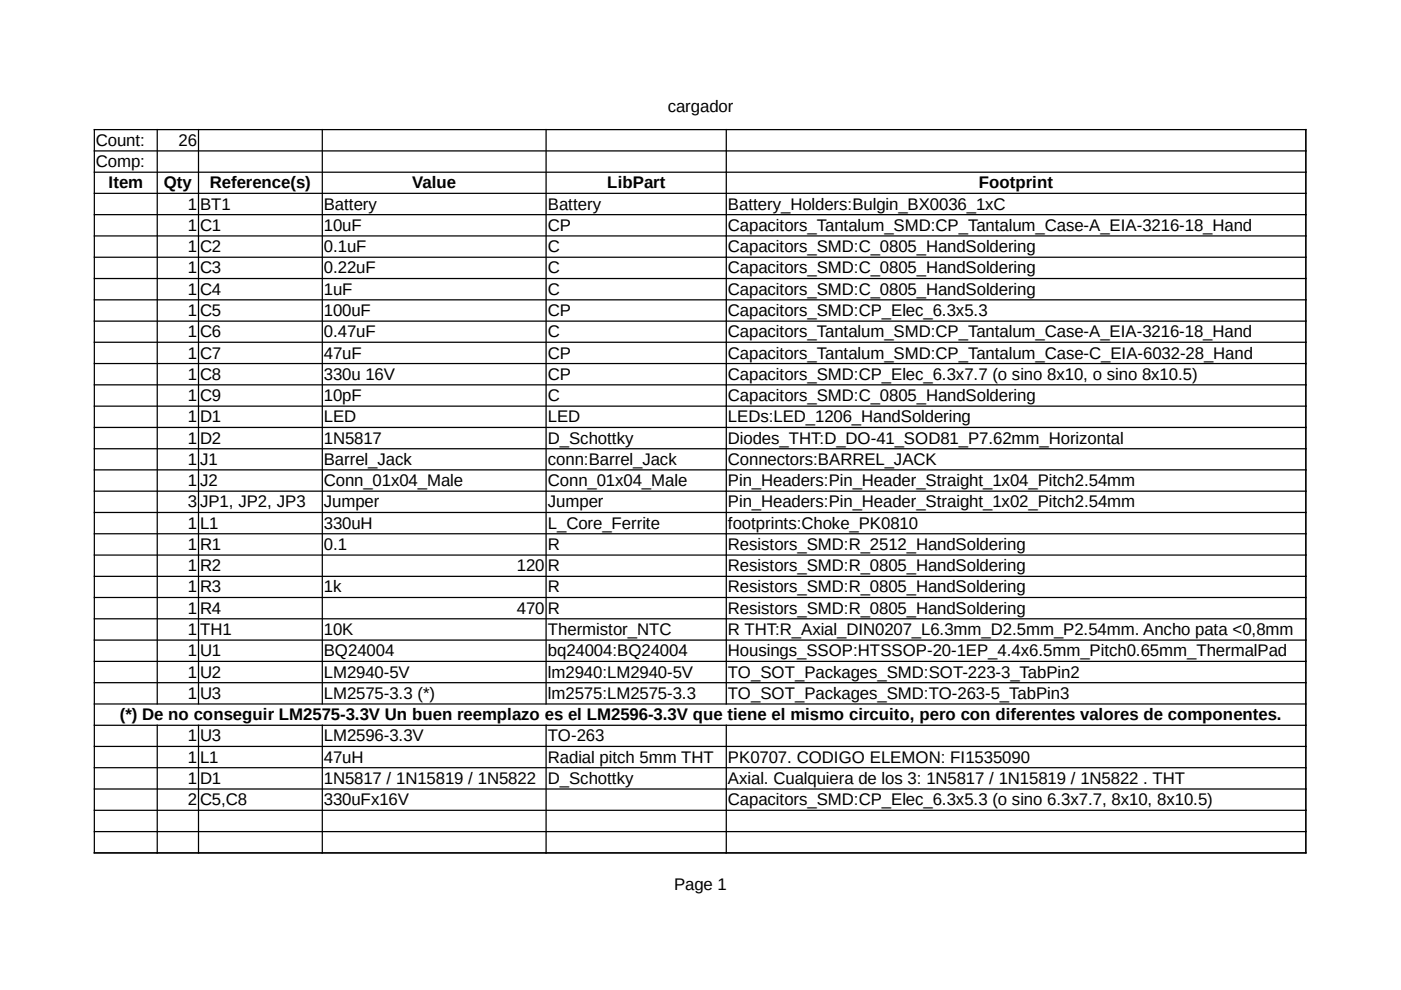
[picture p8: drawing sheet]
<svg xmlns="http://www.w3.org/2000/svg" width="297mm" height="210mm" viewBox="0 0 297 210" stroke-linecap="round" stroke-linejoin="round" font-family="sans-serif">
<defs><g id="words">
<g font-size="3.6">
<text x="141.6" y="23.7">cargador</text>
<text x="20.3" y="30.9">Count:</text>
<text x="20.3" y="35.4">Comp:</text>
<text x="37.9" y="30.9">26</text>
<text x="23" y="39.9">Item</text>
<text x="34.7" y="39.9">Qty</text>
<text x="44.5" y="39.9">Reference(s)</text>
<text x="87.4" y="39.9">Value</text>
<text x="128.8" y="39.9">LibPart</text>
<text x="207.5" y="39.9">Footprint</text>
<text x="39.8" y="44.5">1</text>
<text x="42.4" y="44.5">BT1</text>
<text x="68.7" y="44.5">Battery</text>
<text x="116.2" y="44.5">Battery</text>
<text x="154.3" y="44.5">Battery_Holders:Bulgin_BX0036_1xC</text>
<text x="39.8" y="48.9">1</text>
<text x="39.8" y="53.4">1</text>
<text x="42.4" y="48.9">C1</text>
<text x="42.4" y="53.4">C2</text>
<text x="68.7" y="48.9">10uF</text>
<text x="68.7" y="53.4">0.1uF</text>
<text x="116.2" y="48.9">CP</text>
<text x="116.2" y="53.4">C</text>
<text x="154.3" y="48.9">Capacitors_Tantalum_SMD:CP_Tantalum_Case-A_EIA-3216-18_Hand</text>
<text x="154.3" y="53.4">Capacitors_SMD:C_0805_HandSoldering</text>
<text x="39.8" y="57.9">1</text>
<text x="42.4" y="57.9">C3</text>
<text x="68.7" y="57.9">0.22uF</text>
<text x="116.2" y="57.9">C</text>
<text x="154.3" y="57.9">Capacitors_SMD:C_0805_HandSoldering</text>
<text x="39.8" y="62.5">1</text>
<text x="42.4" y="62.5">C4</text>
<text x="68.7" y="62.5">1uF</text>
<text x="116.2" y="62.5">C</text>
<text x="154.3" y="62.5">Capacitors_SMD:C_0805_HandSoldering</text>
<text x="39.8" y="67">1</text>
<text x="39.8" y="71.5">1</text>
<text x="42.4" y="67">C5</text>
<text x="42.4" y="71.5">C6</text>
<text x="68.7" y="67">100uF</text>
<text x="68.7" y="71.5">0.47uF</text>
<text x="116.2" y="67">CP</text>
<text x="116.2" y="71.5">C</text>
<text x="154.3" y="67">Capacitors_SMD:CP_Elec_6.3x5.3</text>
<text x="154.3" y="71.5">Capacitors_Tantalum_SMD:CP_Tantalum_Case-A_EIA-3216-18_Hand</text>
<text x="39.8" y="76">1</text>
<text x="42.4" y="76">C7</text>
<text x="68.7" y="76">47uF</text>
<text x="116.2" y="76">CP</text>
<text x="154.3" y="76">Capacitors_Tantalum_SMD:CP_Tantalum_Case-C_EIA-6032-28_Hand</text>
<text x="39.8" y="80.5">1</text>
<text x="42.4" y="80.5">C8</text>
<text x="68.7" y="80.5">330u 16V</text>
<text x="116.2" y="80.5">CP</text>
<text x="154.3" y="80.5">Capacitors_SMD:CP_Elec_6.3x7.7 (o sino 8x10, o sino 8x10.5)</text>
<text x="39.8" y="85">1</text>
<text x="39.8" y="89.5">1</text>
<text x="42.4" y="85">C9</text>
<text x="42.4" y="89.5">D1</text>
<text x="68.7" y="85">10pF</text>
<text x="68.7" y="89.5">LED</text>
<text x="116.2" y="85">C</text>
<text x="116.2" y="89.5">LED</text>
<text x="154.3" y="85">Capacitors_SMD:C_0805_HandSoldering</text>
<text x="154.3" y="89.5">LEDs:LED_1206_HandSoldering</text>
<text x="39.8" y="94.1">1</text>
<text x="42.4" y="94.1">D2</text>
<text x="68.7" y="94.1">1N5817</text>
<text x="116.2" y="94.1">D_Schottky</text>
<text x="154.3" y="94.1">Diodes_THT:D_DO-41_SOD81_P7.62mm_Horizontal</text>
<text x="39.8" y="98.6">1</text>
<text x="42.4" y="98.6">J1</text>
<text x="68.7" y="98.6">Barrel_Jack</text>
<text x="116.2" y="98.6">conn:Barrel_Jack</text>
<text x="154.3" y="98.6">Connectors:BARREL_JACK</text>
<text x="39.8" y="103">1</text>
<text x="39.8" y="107.5">3</text>
<text x="42.4" y="103">J2</text>
<text x="42.4" y="107.5">JP1, JP2, JP3</text>
<text x="68.7" y="103">Conn_01x04_Male</text>
<text x="68.7" y="107.5">Jumper</text>
<text x="116.2" y="103">Conn_01x04_Male</text>
<text x="116.2" y="107.5">Jumper</text>
<text x="154.3" y="103">Pin_Headers:Pin_Header_Straight_1x04_Pitch2.54mm</text>
<text x="154.3" y="107.5">Pin_Headers:Pin_Header_Straight_1x02_Pitch2.54mm</text>
<text x="39.8" y="112.1">1</text>
<text x="42.4" y="112.1">L1</text>
<text x="68.7" y="112.1">330uH</text>
<text x="116.2" y="112.1">L_Core_Ferrite</text>
<text x="154.3" y="112.1">footprints:Choke_PK0810</text>
<text x="39.8" y="116.6">1</text>
<text x="42.4" y="116.6">R1</text>
<text x="68.7" y="116.6">0.1</text>
<text x="116.2" y="116.6">R</text>
<text x="154.3" y="116.6">Resistors_SMD:R_2512_HandSoldering</text>
<text x="39.8" y="121.1">1</text>
<text x="39.8" y="125.6">1</text>
<text x="42.4" y="121.1">R2</text>
<text x="42.4" y="125.6">R3</text>
<text x="68.7" y="125.6">1k</text>
<text x="109.6" y="121.1">120</text>
<text x="116.2" y="121.1">R</text>
<text x="116.2" y="125.6">R</text>
<text x="154.3" y="121.1">Resistors_SMD:R_0805_HandSoldering</text>
<text x="154.3" y="125.6">Resistors_SMD:R_0805_HandSoldering</text>
<text x="39.8" y="130.1">1</text>
<text x="42.4" y="130.1">R4</text>
<text x="109.6" y="130.1">470</text>
<text x="116.2" y="130.1">R</text>
<text x="154.3" y="130.1">Resistors_SMD:R_0805_HandSoldering</text>
<text x="39.8" y="134.6">1</text>
<text x="42.4" y="134.6">TH1</text>
<text x="68.7" y="134.6">10K</text>
<text x="116.2" y="134.6">Thermistor_NTC</text>
<text x="154.3" y="134.6">R THT:R_Axial_DIN0207_L6.3mm_D2.5mm_P2.54mm. Ancho pata &lt;0,8mm</text>
<text x="39.8" y="139.1">1</text>
<text x="39.8" y="143.7">1</text>
<text x="42.4" y="139.1">U1</text>
<text x="42.4" y="143.7">U2</text>
<text x="68.7" y="139.1">BQ24004</text>
<text x="68.7" y="143.7">LM2940-5V</text>
<text x="116.2" y="139.1">bq24004:BQ24004</text>
<text x="116.2" y="143.7">lm2940:LM2940-5V</text>
<text x="154.3" y="139.1">Housings_SSOP:HTSSOP-20-1EP_4.4x6.5mm_Pitch0.65mm_ThermalPad</text>
<text x="154.3" y="143.7">TO_SOT_Packages_SMD:SOT-223-3_TabPin2</text>
<text x="39.8" y="148.2">1</text>
<text x="42.4" y="148.2">U3</text>
<text x="68.7" y="148.2">LM2575-3.3 (*)</text>
<text x="116.2" y="148.2">lm2575:LM2575-3.3</text>
<text x="154.3" y="148.2">TO_SOT_Packages_SMD:TO-263-5_TabPin3</text>
<text x="25.4" y="152.8">(*) De no conseguir LM2575-3.3V Un buen reemplazo es el LM2596-3.3V que tiene el mismo circuito, pero con diferentes valores de componentes.</text>
<text x="39.8" y="157.1">1</text>
<text x="39.8" y="161.7">1</text>
<text x="42.4" y="157.1">U3</text>
<text x="42.4" y="161.7">L1</text>
<text x="68.7" y="157.1">LM2596-3.3V</text>
<text x="68.7" y="161.7">47uH</text>
<text x="116.2" y="157.1">TO-263</text>
<text x="116.2" y="161.7">Radial pitch 5mm THT</text>
<text x="154.3" y="161.7">PK0707. CODIGO ELEMON: FI1535090</text>
<text x="39.8" y="166.2">1</text>
<text x="42.4" y="166.2">D1</text>
<text x="68.7" y="166.2">1N5817 / 1N15819 / 1N5822</text>
<text x="116.2" y="166.2">D_Schottky</text>
<text x="154.3" y="166.2">Axial. Cualquiera de los 3: 1N5817 / 1N15819 / 1N5822 . THT</text>
<text x="39.8" y="170.7">2</text>
<text x="42.4" y="170.7">C5,C8</text>
<text x="68.7" y="170.7">330uFx16V</text>
<text x="154.3" y="170.7">Capacitors_SMD:CP_Elec_6.3x5.3 (o sino 6.3x7.7, 8x10, 8x10.5)</text>
<text x="142.9" y="188.7">Page 1</text>
</g>
</g></defs>
<g fill="none" stroke="#000" stroke-width=".26">
<path d="M19.9 27.5h257.1M19.9 32h257.1M19.9 36.5h257.1M20 27.3v153.6M33.3 27.3v122.1M42.1 27.3v122.1M68.3 27.3v122.1M115.8 27.3v122.1M154 27.3v122.1M276.9 27.3v153.6M19.9 41h257.1M19.9 45.5h257.1"/>
<path d="M19.9 50h257.1M19.9 54.5h257.1M19.9 59.1h257.1M19.9 63.6h257.1M19.9 68.1h257.1M19.9 72.6h257.1M19.9 77.1h257.1M19.9 81.6h257.1M19.9 86.1h257.1M19.9 90.6h257.1M19.9 95.1h257.1M19.9 99.6h257.1"/>
<path d="M19.9 104.1h257.1M19.9 108.7h257.1M19.9 113.2h257.1M19.9 117.7h257.1M19.9 122.2h257.1M19.9 126.7h257.1M19.9 131.2h257.1M19.9 135.7h257.1M19.9 140.2h257.1M19.9 144.7h257.1M19.9 149.3h257.1M19.9 153.8h257.1"/>
<path d="M19.9 158.3h257.1M33.3 153.6v27.3M42.1 153.6v27.3M68.3 153.6v27.3M115.8 153.6v27.3M154 153.6v27.3M19.9 162.8h257.1M19.9 167.3h257.1M19.9 171.8h257.1M19.9 176.3h257.1M19.9 180.8h257.1"/>
</g>
<use href="#words"/>
</svg>
